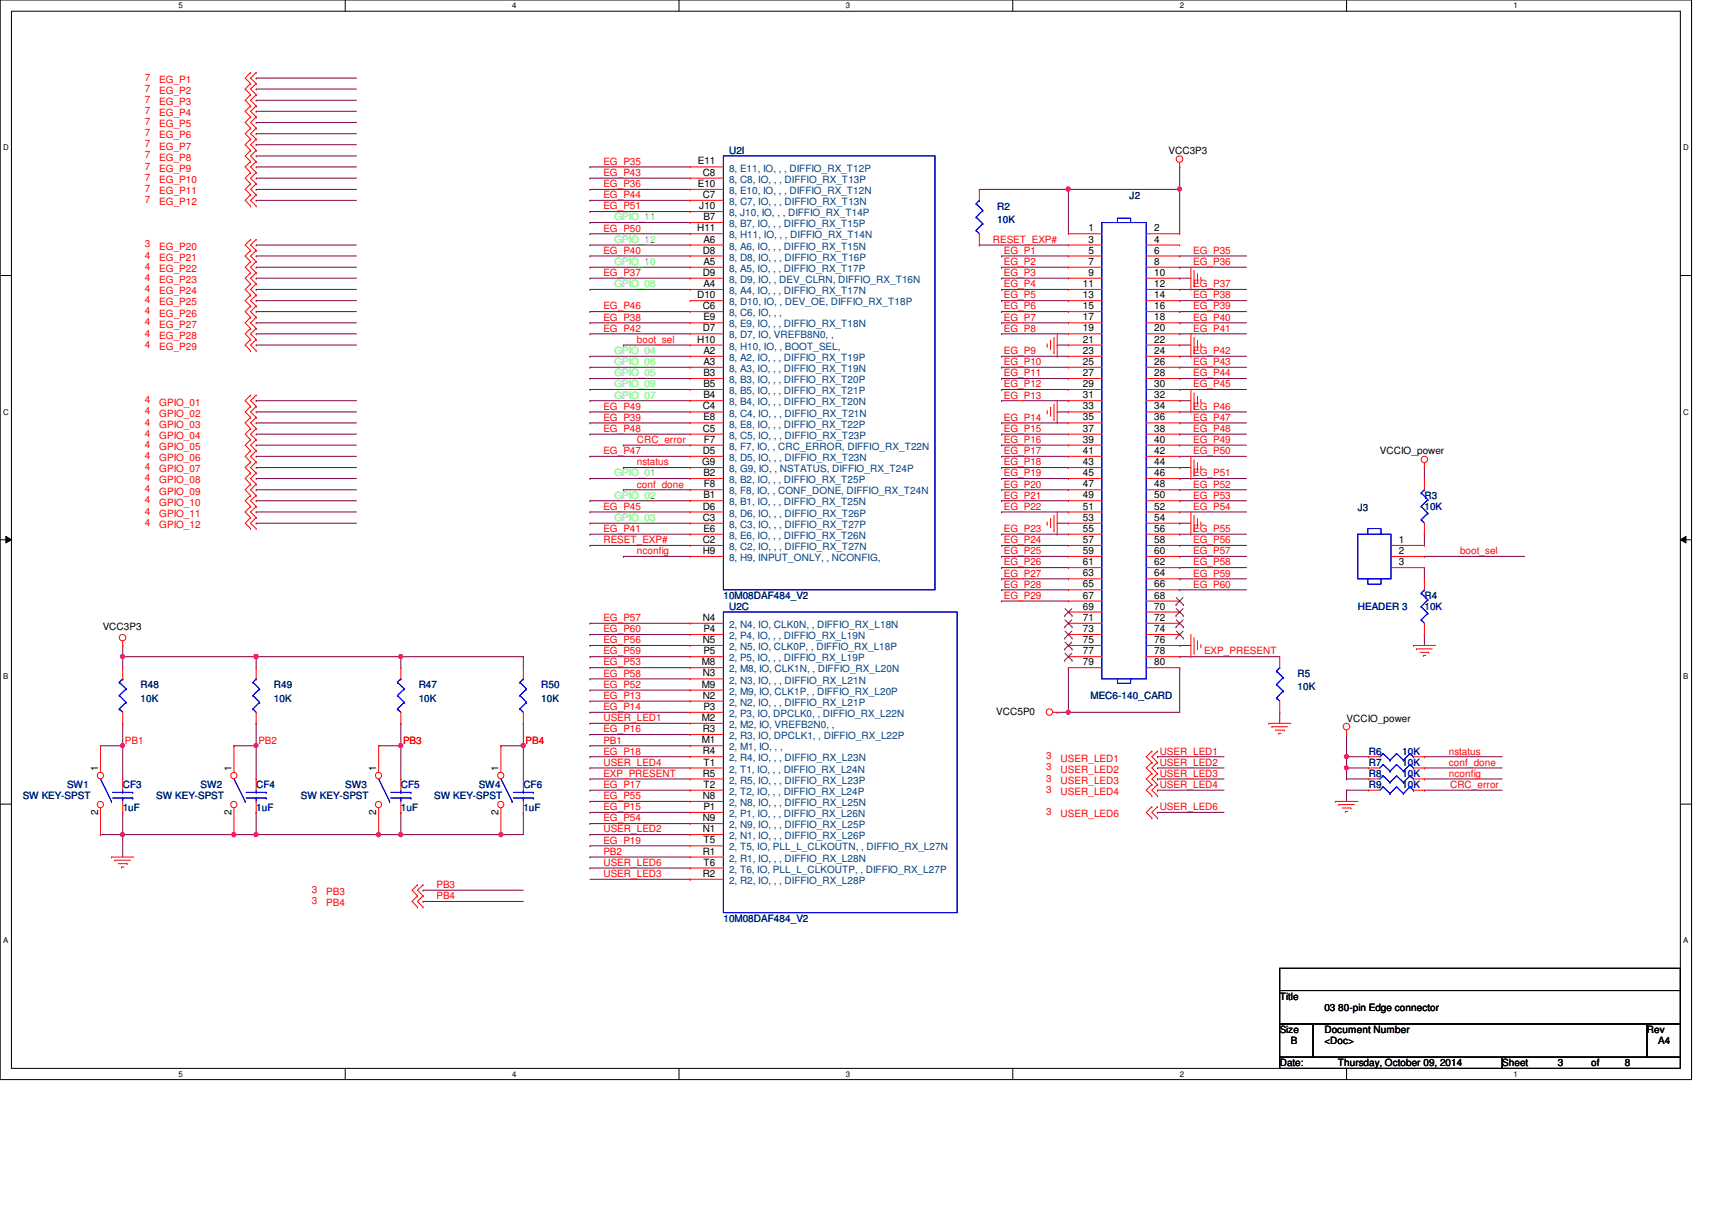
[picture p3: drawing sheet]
<svg xmlns="http://www.w3.org/2000/svg" width="297mm" height="210mm" viewBox="0 0 297 210" stroke-linecap="round" stroke-linejoin="round" font-family="sans-serif">
<defs><g id="words">
<g font-size="1.7" fill="#f00">
<text x="25.1" y="14">7</text>
<text x="25.1" y="15.9">7</text>
<text x="25.1" y="17.8">7</text>
<text x="27.6" y="14.4">EG_P1</text>
<text x="27.6" y="16.3">EG_P2</text>
<text x="25.1" y="19.8">7</text>
<text x="25.1" y="21.7">7</text>
<text x="25.1" y="23.6">7</text>
<text x="27.6" y="18.2">EG_P3</text>
<text x="27.6" y="20.2">EG_P4</text>
<text x="27.6" y="22.1">EG_P5</text>
<text x="25.1" y="25.6">7</text>
<text x="25.1" y="27.5">7</text>
<text x="25.1" y="29.4">7</text>
<text x="27.6" y="24">EG_P6</text>
<text x="27.6" y="26">EG_P7</text>
<text x="27.6" y="27.9">EG_P8</text>
<text x="27.6" y="29.8">EG_P9</text>
<text x="104.7" y="28.6">EG_P35</text>
<text x="25.1" y="35.2">7</text>
<text x="25.1" y="31.4">7</text>
<text x="25.1" y="33.3">7</text>
<text x="27.6" y="35.6">EG_P12</text>
<text x="27.6" y="31.7">EG_P10</text>
<text x="27.6" y="33.7">EG_P11</text>
<text x="104.7" y="32.5">EG_P36</text>
<text x="104.7" y="30.5">EG_P43</text>
<text x="104.7" y="34.4">EG_P44</text>
<text x="104.7" y="36.3">EG_P51</text>
<text x="104.7" y="40.2">EG_P50</text>
<text x="25.1" y="44.9">4</text>
<text x="25.1" y="46.8">4</text>
<text x="25.1" y="42.9">3</text>
<text x="27.6" y="45.3">EG_P21</text>
<text x="27.6" y="47.2">EG_P22</text>
<text x="27.6" y="43.3">EG_P20</text>
<text x="104.7" y="47.9">EG_P37</text>
<text x="104.7" y="44">EG_P40</text>
<text x="172.3" y="42.1">RESET_EXP#</text>
<text x="174.2" y="44">EG_P1</text>
<text x="174.2" y="46">EG_P2</text>
<text x="174.2" y="47.9">EG_P3</text>
<text x="207" y="44">EG_P35</text>
<text x="207" y="46">EG_P36</text>
<text x="25.1" y="48.7">4</text>
<text x="25.1" y="50.7">4</text>
<text x="25.1" y="52.6">4</text>
<text x="27.6" y="49.1">EG_P23</text>
<text x="27.6" y="51.1">EG_P24</text>
<text x="27.6" y="53">EG_P25</text>
<text x="104.7" y="53.7">EG_P46</text>
<text x="174.2" y="49.8">EG_P4</text>
<text x="174.2" y="51.8">EG_P5</text>
<text x="174.2" y="53.7">EG_P6</text>
<text x="207" y="49.8">EG_P37</text>
<text x="207" y="51.8">EG_P38</text>
<text x="207" y="53.7">EG_P39</text>
<text x="25.1" y="54.5">4</text>
<text x="25.1" y="56.4">4</text>
<text x="25.1" y="58.4">4</text>
<text x="27.6" y="54.9">EG_P26</text>
<text x="27.6" y="56.9">EG_P27</text>
<text x="27.6" y="58.8">EG_P28</text>
<text x="104.7" y="57.5">EG_P42</text>
<text x="104.7" y="55.6">EG_P38</text>
<text x="110.5" y="59.5">boot_sel</text>
<text x="174.2" y="55.6">EG_P7</text>
<text x="174.2" y="57.5">EG_P8</text>
<text x="207" y="55.6">EG_P40</text>
<text x="207" y="57.5">EG_P41</text>
<text x="25.1" y="60.3">4</text>
<text x="27.6" y="60.7">EG_P29</text>
<text x="174.2" y="61.4">EG_P9</text>
<text x="174.2" y="63.3">EG_P10</text>
<text x="174.2" y="65.3">EG_P11</text>
<text x="207" y="61.4">EG_P42</text>
<text x="207" y="63.3">EG_P43</text>
<text x="207" y="65.3">EG_P44</text>
<text x="25.1" y="70">4</text>
<text x="25.1" y="71.9">4</text>
<text x="27.6" y="70.4">GPIO_01</text>
<text x="104.7" y="71.1">EG_P49</text>
<text x="174.2" y="67.2">EG_P12</text>
<text x="174.2" y="69.1">EG_P13</text>
<text x="207" y="71.1">EG_P46</text>
<text x="207" y="67.2">EG_P45</text>
<text x="25.1" y="73.8">4</text>
<text x="25.1" y="75.7">4</text>
<text x="25.1" y="77.7">4</text>
<text x="27.6" y="72.3">GPIO_02</text>
<text x="27.6" y="74.2">GPIO_03</text>
<text x="27.6" y="76.2">GPIO_04</text>
<text x="104.7" y="73">EG_P39</text>
<text x="104.7" y="74.9">EG_P48</text>
<text x="110.5" y="76.8">CRC_error</text>
<text x="174.2" y="73">EG_P14</text>
<text x="174.2" y="74.9">EG_P15</text>
<text x="174.2" y="76.8">EG_P16</text>
<text x="207" y="73">EG_P47</text>
<text x="207" y="74.9">EG_P48</text>
<text x="207" y="76.8">EG_P49</text>
<text x="25.1" y="79.6">4</text>
<text x="25.1" y="81.5">4</text>
<text x="25.1" y="83.5">4</text>
<text x="27.6" y="78.1">GPIO_05</text>
<text x="27.6" y="80">GPIO_06</text>
<text x="27.6" y="81.9">GPIO_07</text>
<text x="27.6" y="83.9">GPIO_08</text>
<text x="104.7" y="78.8">EG_P47</text>
<text x="110.5" y="80.7">nstatus</text>
<text x="174.2" y="78.8">EG_P17</text>
<text x="174.2" y="80.7">EG_P18</text>
<text x="174.2" y="82.6">EG_P19</text>
<text x="207" y="78.8">EG_P50</text>
<text x="207" y="82.6">EG_P51</text>
<text x="25.1" y="85.4">4</text>
<text x="25.1" y="87.3">4</text>
<text x="25.1" y="89.3">4</text>
<text x="27.6" y="85.8">GPIO_09</text>
<text x="27.6" y="87.7">GPIO_10</text>
<text x="27.6" y="89.7">GPIO_11</text>
<text x="104.7" y="88.4">EG_P45</text>
<text x="110.5" y="84.6">conf_done</text>
<text x="174.2" y="84.6">EG_P20</text>
<text x="174.2" y="86.5">EG_P21</text>
<text x="174.2" y="88.4">EG_P22</text>
<text x="207" y="84.6">EG_P52</text>
<text x="207" y="86.5">EG_P53</text>
<text x="207" y="88.4">EG_P54</text>
<text x="25.1" y="91.2">4</text>
<text x="27.6" y="91.6">GPIO_12</text>
<text x="104.7" y="94.2">RESET_EXP#</text>
<text x="104.7" y="92.3">EG_P41</text>
<text x="174.2" y="92.3">EG_P23</text>
<text x="174.2" y="94.2">EG_P24</text>
<text x="207" y="92.3">EG_P55</text>
<text x="207" y="94.2">EG_P56</text>
<text x="110.5" y="96.1">nconfig</text>
<text x="174.2" y="96.1">EG_P25</text>
<text x="174.2" y="98.1">EG_P26</text>
<text x="174.2" y="100">EG_P27</text>
<text x="174.2" y="101.9">EG_P28</text>
<text x="207" y="96.1">EG_P57</text>
<text x="207" y="98.1">EG_P58</text>
<text x="207" y="100">EG_P59</text>
<text x="207" y="101.9">EG_P60</text>
<text x="253.3" y="96.1">boot_sel</text>
<text x="104.7" y="107.7">EG_P57</text>
<text x="174.2" y="103.9">EG_P29</text>
<text x="104.7" y="111.6">EG_P56</text>
<text x="104.7" y="113.5">EG_P59</text>
<text x="104.7" y="109.7">EG_P60</text>
<text x="208.9" y="113.5">EXP_PRESENT</text>
<text x="104.7" y="115.4">EG_P53</text>
<text x="104.7" y="119.3">EG_P52</text>
<text x="104.7" y="117.4">EG_P58</text>
<text x="104.7" y="123.2">EG_P14</text>
<text x="104.7" y="121.2">EG_P13</text>
<text x="104.7" y="125.1">USER_LED1</text>
<text x="21.7" y="129">PB1</text>
<text x="44.8" y="129">PB2</text>
<text x="69.9" y="129">PB3</text>
<text x="91.2" y="129">PB4</text>
<text x="104.7" y="129">PB1</text>
<text x="104.7" y="127">EG_P16</text>
<text x="104.7" y="130.9">EG_P18</text>
<text x="181.5" y="131.7">3</text>
<text x="201.2" y="130.9">USER_LED1</text>
<text x="251.4" y="130.9">nstatus</text>
<text x="104.7" y="134.7">EXP_PRESENT</text>
<text x="104.7" y="132.8">USER_LED4</text>
<text x="104.7" y="136.7">EG_P17</text>
<text x="181.5" y="133.6">3</text>
<text x="181.5" y="135.6">3</text>
<text x="181.5" y="137.5">3</text>
<text x="184" y="132.1">USER_LED1</text>
<text x="184" y="134.1">USER_LED2</text>
<text x="184" y="136">USER_LED3</text>
<text x="184" y="137.9">USER_LED4</text>
<text x="201.2" y="132.8">USER_LED2</text>
<text x="201.2" y="134.7">USER_LED3</text>
<text x="201.2" y="136.7">USER_LED4</text>
<text x="251.4" y="134.7">nconfig</text>
<text x="251.4" y="132.8">conf_done</text>
<text x="251.6" y="136.7">CRC_error</text>
<text x="104.7" y="140.5">EG_P15</text>
<text x="104.7" y="138.6">EG_P55</text>
<text x="104.7" y="142.5">EG_P54</text>
<text x="181.5" y="141.4">3</text>
<text x="184" y="141.8">USER_LED6</text>
<text x="201.2" y="140.5">USER_LED6</text>
<text x="104.7" y="144.4">USER_LED2</text>
<text x="104.7" y="146.3">EG_P19</text>
<text x="104.7" y="148.3">PB2</text>
<text x="54.1" y="154.9">3</text>
<text x="56.6" y="155.3">PB3</text>
<text x="75.7" y="154.1">PB3</text>
<text x="75.7" y="156">PB4</text>
<text x="104.7" y="152.1">USER_LED3</text>
<text x="104.7" y="150.2">USER_LED6</text>
<text x="54.1" y="156.8">3</text>
<text x="56.6" y="157.2">PB4</text>
</g>
<g font-size="1.7">
<text x="121.1" y="28.5">E11</text>
<text x="202.7" y="26.7">VCC3P3</text>
<text x="121.1" y="32.4">E10</text>
<text x="121.9" y="30.5">C8</text>
<text x="121.9" y="34.3">C7</text>
<text x="120.9" y="40.1">H11</text>
<text x="121.3" y="36.3">J10</text>
<text x="122" y="38.2">B7</text>
<text x="188.8" y="40.1">1</text>
<text x="200.2" y="40.1">2</text>
<text x="121.9" y="44">D8</text>
<text x="121.9" y="47.8">D9</text>
<text x="122" y="42.1">A6</text>
<text x="122" y="45.9">A5</text>
<text x="188.8" y="42.1">3</text>
<text x="188.8" y="44">5</text>
<text x="188.8" y="45.9">7</text>
<text x="188.8" y="47.8">9</text>
<text x="200.2" y="42.1">4</text>
<text x="200.2" y="44">6</text>
<text x="200.2" y="45.9">8</text>
<text x="200.2" y="47.8">10</text>
<text x="120.9" y="51.7">D10</text>
<text x="121.9" y="53.6">C6</text>
<text x="122" y="49.8">A4</text>
<text x="187.9" y="49.8">11</text>
<text x="187.9" y="51.7">13</text>
<text x="187.9" y="53.6">15</text>
<text x="200.2" y="49.8">12</text>
<text x="200.2" y="51.7">14</text>
<text x="200.2" y="53.6">16</text>
<text x="120.9" y="59.4">H10</text>
<text x="121.9" y="57.5">D7</text>
<text x="122" y="55.6">E9</text>
<text x="187.9" y="55.6">17</text>
<text x="187.9" y="57.5">19</text>
<text x="187.9" y="59.4">21</text>
<text x="200.2" y="55.6">18</text>
<text x="200.2" y="57.5">20</text>
<text x="200.2" y="59.4">22</text>
<text x="122" y="61.4">A2</text>
<text x="122" y="63.3">A3</text>
<text x="122" y="65.2">B3</text>
<text x="187.9" y="61.4">23</text>
<text x="187.9" y="63.3">25</text>
<text x="187.9" y="65.2">27</text>
<text x="200.2" y="61.4">24</text>
<text x="200.2" y="63.3">26</text>
<text x="200.2" y="65.2">28</text>
<text x="121.9" y="71">C4</text>
<text x="122" y="67.1">B5</text>
<text x="122" y="69.1">B4</text>
<text x="187.9" y="67.1">29</text>
<text x="187.9" y="69.1">31</text>
<text x="187.9" y="71">33</text>
<text x="200.2" y="67.1">30</text>
<text x="200.2" y="69.1">32</text>
<text x="200.2" y="71">34</text>
<text x="121.9" y="74.9">C5</text>
<text x="122" y="72.9">E8</text>
<text x="122.1" y="76.8">F7</text>
<text x="187.9" y="72.9">35</text>
<text x="187.9" y="74.9">37</text>
<text x="187.9" y="76.8">39</text>
<text x="200.2" y="72.9">36</text>
<text x="200.2" y="74.9">38</text>
<text x="200.2" y="76.8">40</text>
<text x="121.8" y="80.7">G9</text>
<text x="121.9" y="78.7">D5</text>
<text x="122" y="82.6">B2</text>
<text x="187.9" y="78.7">41</text>
<text x="187.9" y="80.7">43</text>
<text x="187.9" y="82.6">45</text>
<text x="200.2" y="78.7">42</text>
<text x="200.2" y="80.7">44</text>
<text x="200.2" y="82.6">46</text>
<text x="239.4" y="78.8">VCCIO_power</text>
<text x="121.9" y="88.4">D6</text>
<text x="122" y="86.4">B1</text>
<text x="122.1" y="84.5">F8</text>
<text x="187.9" y="84.5">47</text>
<text x="187.9" y="86.4">49</text>
<text x="187.9" y="88.4">51</text>
<text x="200.2" y="84.5">48</text>
<text x="200.2" y="86.4">50</text>
<text x="200.2" y="88.4">52</text>
<text x="121.9" y="90.3">C3</text>
<text x="121.9" y="94.2">C2</text>
<text x="122" y="92.2">E6</text>
<text x="187.9" y="90.3">53</text>
<text x="187.9" y="92.2">55</text>
<text x="187.9" y="94.2">57</text>
<text x="200.2" y="90.3">54</text>
<text x="200.2" y="92.2">56</text>
<text x="200.2" y="94.2">58</text>
<text x="242.7" y="94.2">1</text>
<text x="121.9" y="96.1">H9</text>
<text x="187.9" y="96.1">59</text>
<text x="187.9" y="98">61</text>
<text x="187.9" y="100">63</text>
<text x="187.9" y="101.9">65</text>
<text x="200.2" y="96.1">60</text>
<text x="200.2" y="98">62</text>
<text x="200.2" y="100">64</text>
<text x="200.2" y="101.9">66</text>
<text x="242.7" y="96.1">2</text>
<text x="242.7" y="98">3</text>
<text x="121.9" y="107.7">N4</text>
<text x="187.9" y="103.8">67</text>
<text x="187.9" y="105.7">69</text>
<text x="187.9" y="107.7">71</text>
<text x="200.2" y="103.8">68</text>
<text x="200.2" y="105.7">70</text>
<text x="200.2" y="107.7">72</text>
<text x="17.8" y="109.3">VCC3P3</text>
<text x="121.9" y="111.5">N5</text>
<text x="122" y="109.6">P4</text>
<text x="122" y="113.5">P5</text>
<text x="187.9" y="109.6">73</text>
<text x="187.9" y="111.5">75</text>
<text x="187.9" y="113.5">77</text>
<text x="200.2" y="109.6">74</text>
<text x="200.2" y="111.5">76</text>
<text x="200.2" y="113.5">78</text>
<text x="121.8" y="115.4">M8</text>
<text x="121.8" y="119.3">M9</text>
<text x="121.9" y="117.3">N3</text>
<text x="187.9" y="115.4">79</text>
<text x="200.2" y="115.4">80</text>
<text x="121.8" y="125.1">M2</text>
<text x="121.9" y="121.2">N2</text>
<text x="122" y="123.1">P3</text>
<text x="172.8" y="124">VCC5P0</text>
<text x="233.6" y="125.2">VCCIO_power</text>
<text x="121.8" y="128.9">M1</text>
<text x="121.9" y="127">R3</text>
<text x="121.9" y="130.9">R4</text>
<text x="17" y="133.8" transform="rotate(-90 17 133.8)">1</text>
<text x="40.2" y="133.8" transform="rotate(-90 40.2 133.8)">1</text>
<text x="65.3" y="133.8" transform="rotate(-90 65.3 133.8)">1</text>
<text x="86.5" y="133.8" transform="rotate(-90 86.5 133.8)">1</text>
<text x="121.9" y="134.7">R5</text>
<text x="122.1" y="132.8">T1</text>
<text x="122.1" y="136.7">T2</text>
<text x="17" y="141.4" transform="rotate(-90 17 141.4)">2</text>
<text x="40.2" y="141.4" transform="rotate(-90 40.2 141.4)">2</text>
<text x="65.3" y="141.4" transform="rotate(-90 65.3 141.4)">2</text>
<text x="86.5" y="141.4" transform="rotate(-90 86.5 141.4)">2</text>
<text x="121.9" y="138.6">N8</text>
<text x="121.9" y="142.5">N9</text>
<text x="122" y="140.5">P1</text>
<text x="121.9" y="144.4">N1</text>
<text x="121.9" y="148.3">R1</text>
<text x="122.1" y="146.3">T5</text>
<text x="121.9" y="152.1">R2</text>
<text x="122.1" y="150.2">T6</text>
<text x="222" y="173.4">Title</text>
<text x="222" y="179.2">Size</text>
<text x="229.8" y="179.2">Document Number</text>
<text x="229.8" y="175.3">03 80-pin Edge connector</text>
<text x="285.7" y="179.2">Rev</text>
<text x="222" y="185">Date:</text>
<text x="224" y="181.1">B</text>
<text x="229.8" y="181.1">&lt;Doc&gt;</text>
<text x="232.1" y="185">Thursday, October 09, 2014</text>
<text x="260.6" y="185">Sheet</text>
<text x="270.3" y="185">3</text>
<text x="276.1" y="185">of</text>
<text x="281.9" y="185">8</text>
<text x="287.7" y="181.1">A4</text>
</g>
<g font-size="1.7" fill="#000080">
<text x="126.5" y="26.7">U2I</text>
<text x="196" y="34.5">J2</text>
<text x="173" y="36.4">R2</text>
<text x="173" y="38.7">10K</text>
<text x="235.6" y="88.7">J3</text>
<text x="247.1" y="86.6">R3</text>
<text x="247.1" y="88.5">10K</text>
<text x="125.5" y="103.9">10M08DAF484_V2</text>
<text x="126.5" y="105.9">U2C</text>
<text x="235.6" y="105.9">HEADER 3</text>
<text x="247.1" y="103.9">R4</text>
<text x="247.1" y="105.9">10K</text>
<text x="24.4" y="119.4">R48</text>
<text x="47.5" y="119.4">R49</text>
<text x="72.6" y="119.4">R47</text>
<text x="93.9" y="119.4">R50</text>
<text x="225.1" y="117.4">R5</text>
<text x="225.1" y="119.8">10K</text>
<text x="24.4" y="121.7">10K</text>
<text x="47.5" y="121.7">10K</text>
<text x="72.6" y="121.7">10K</text>
<text x="93.9" y="121.7">10K</text>
<text x="189.2" y="121.3">MEC6-140_CARD</text>
<text x="237.5" y="131">R6</text>
<text x="243.3" y="131">10K</text>
<text x="11.6" y="136.7">SW1</text>
<text x="21.3" y="136.7">CF3</text>
<text x="34.8" y="136.7">SW2</text>
<text x="44.4" y="136.7">CF4</text>
<text x="59.9" y="136.7">SW3</text>
<text x="69.6" y="136.7">CF5</text>
<text x="83.1" y="136.7">SW4</text>
<text x="90.8" y="136.7">CF6</text>
<text x="237.5" y="134.8">R8</text>
<text x="237.5" y="136.7">R9</text>
<text x="237.5" y="132.9">R7</text>
<text x="243.3" y="134.8">10K</text>
<text x="243.3" y="136.7">10K</text>
<text x="243.3" y="132.9">10K</text>
<text x="3.9" y="138.7">SW KEY-SPST</text>
<text x="21.3" y="140.6">1uF</text>
<text x="27.1" y="138.7">SW KEY-SPST</text>
<text x="44.4" y="140.6">1uF</text>
<text x="52.2" y="138.7">SW KEY-SPST</text>
<text x="69.6" y="140.6">1uF</text>
<text x="75.4" y="138.7">SW KEY-SPST</text>
<text x="90.8" y="140.6">1uF</text>
<text x="125.5" y="159.9">10M08DAF484_V2</text>
</g>
<g font-size="1.7" fill="#004080">
<text x="126.5" y="29.8">8, E11, IO, , , DIFFIO_RX_T12P</text>
<text x="126.5" y="31.7">8, C8, IO, , , DIFFIO_RX_T13P</text>
<text x="126.5" y="33.7">8, E10, IO, , , DIFFIO_RX_T12N</text>
<text x="126.5" y="35.6">8, C7, IO, , , DIFFIO_RX_T13N</text>
<text x="126.5" y="37.5">8, J10, IO, , , DIFFIO_RX_T14P</text>
<text x="126.5" y="39.4">8, B7, IO, , , DIFFIO_RX_T15P</text>
<text x="126.5" y="41.4">8, H11, IO, , , DIFFIO_RX_T14N</text>
<text x="126.5" y="43.3">8, A6, IO, , , DIFFIO_RX_T15N</text>
<text x="126.5" y="45.2">8, D8, IO, , , DIFFIO_RX_T16P</text>
<text x="126.5" y="47.2">8, A5, IO, , , DIFFIO_RX_T17P</text>
<text x="126.5" y="49.1">8, D9, IO, , DEV_CLRN, DIFFIO_RX_T16N</text>
<text x="126.5" y="51">8, A4, IO, , , DIFFIO_RX_T17N</text>
<text x="126.5" y="53">8, D10, IO, , DEV_OE, DIFFIO_RX_T18P</text>
<text x="126.5" y="54.9">8, C6, IO, , ,</text>
<text x="126.5" y="56.8">8, E9, IO, , , DIFFIO_RX_T18N</text>
<text x="126.5" y="58.7">8, D7, IO, VREFB8N0, ,</text>
<text x="126.5" y="60.7">8, H10, IO, , BOOT_SEL,</text>
<text x="126.5" y="62.6">8, A2, IO, , , DIFFIO_RX_T19P</text>
<text x="126.5" y="64.5">8, A3, IO, , , DIFFIO_RX_T19N</text>
<text x="126.5" y="66.5">8, B3, IO, , , DIFFIO_RX_T20P</text>
<text x="126.5" y="68.4">8, B5, IO, , , DIFFIO_RX_T21P</text>
<text x="126.5" y="70.3">8, B4, IO, , , DIFFIO_RX_T20N</text>
<text x="126.5" y="72.3">8, C4, IO, , , DIFFIO_RX_T21N</text>
<text x="126.5" y="74.2">8, E8, IO, , , DIFFIO_RX_T22P</text>
<text x="126.5" y="76.1">8, C5, IO, , , DIFFIO_RX_T23P</text>
<text x="126.5" y="78">8, F7, IO, , CRC_ERROR, DIFFIO_RX_T22N</text>
<text x="126.5" y="80">8, D5, IO, , , DIFFIO_RX_T23N</text>
<text x="126.5" y="81.9">8, G9, IO, , NSTATUS, DIFFIO_RX_T24P</text>
<text x="126.5" y="83.8">8, B2, IO, , , DIFFIO_RX_T25P</text>
<text x="126.5" y="85.8">8, F8, IO, , CONF_DONE, DIFFIO_RX_T24N</text>
<text x="126.5" y="87.7">8, B1, IO, , , DIFFIO_RX_T25N</text>
<text x="126.5" y="89.6">8, D6, IO, , , DIFFIO_RX_T26P</text>
<text x="126.5" y="91.6">8, C3, IO, , , DIFFIO_RX_T27P</text>
<text x="126.5" y="93.5">8, E6, IO, , , DIFFIO_RX_T26N</text>
<text x="126.5" y="95.4">8, C2, IO, , , DIFFIO_RX_T27N</text>
<text x="126.5" y="97.3">8, H9, INPUT_ONLY, , NCONFIG,</text>
<text x="126.5" y="108.9">2, N4, IO, CLK0N, , DIFFIO_RX_L18N</text>
<text x="126.5" y="110.9">2, P4, IO, , , DIFFIO_RX_L19N</text>
<text x="126.5" y="112.8">2, N5, IO, CLK0P, , DIFFIO_RX_L18P</text>
<text x="126.5" y="114.7">2, P5, IO, , , DIFFIO_RX_L19P</text>
<text x="126.5" y="116.6">2, M8, IO, CLK1N, , DIFFIO_RX_L20N</text>
<text x="126.5" y="118.6">2, N3, IO, , , DIFFIO_RX_L21N</text>
<text x="126.5" y="120.5">2, M9, IO, CLK1P, , DIFFIO_RX_L20P</text>
<text x="126.5" y="122.4">2, N2, IO, , , DIFFIO_RX_L21P</text>
<text x="126.5" y="124.4">2, P3, IO, DPCLK0, , DIFFIO_RX_L22N</text>
<text x="126.5" y="126.3">2, M2, IO, VREFB2N0, ,</text>
<text x="126.5" y="128.2">2, R3, IO, DPCLK1, , DIFFIO_RX_L22P</text>
<text x="126.5" y="130.2">2, M1, IO, , ,</text>
<text x="126.5" y="132.1">2, R4, IO, , , DIFFIO_RX_L23N</text>
<text x="126.5" y="134">2, T1, IO, , , DIFFIO_RX_L24N</text>
<text x="126.5" y="135.9">2, R5, IO, , , DIFFIO_RX_L23P</text>
<text x="126.5" y="137.9">2, T2, IO, , , DIFFIO_RX_L24P</text>
<text x="126.5" y="139.8">2, N8, IO, , , DIFFIO_RX_L25N</text>
<text x="126.5" y="141.7">2, P1, IO, , , DIFFIO_RX_L26N</text>
<text x="126.5" y="143.7">2, N9, IO, , , DIFFIO_RX_L25P</text>
<text x="126.5" y="145.6">2, N1, IO, , , DIFFIO_RX_L26P</text>
<text x="126.5" y="147.5">2, T5, IO, PLL_L_CLKOUTN, , DIFFIO_RX_L27N</text>
<text x="126.5" y="149.5">2, R1, IO, , , DIFFIO_RX_L28N</text>
<text x="126.5" y="151.4">2, T6, IO, PLL_L_CLKOUTP, , DIFFIO_RX_L27P</text>
<text x="126.5" y="153.3">2, R2, IO, , , DIFFIO_RX_L28P</text>
</g>
<g font-size="1.7" fill="#0f0">
<text x="106.6" y="38.2">GPIO_11</text>
<text x="106.6" y="46">GPIO_10</text>
<text x="106.6" y="42.1">GPIO_12</text>
<text x="106.6" y="49.8">GPIO_08</text>
<text x="106.6" y="61.4">GPIO_04</text>
<text x="106.6" y="63.3">GPIO_06</text>
<text x="106.6" y="65.3">GPIO_05</text>
<text x="106.6" y="69.1">GPIO_07</text>
<text x="106.6" y="67.2">GPIO_09</text>
<text x="106.6" y="82.6">GPIO_01</text>
<text x="106.6" y="86.5">GPIO_02</text>
<text x="106.6" y="90.4">GPIO_03</text>
</g>
<g font-size="1.4">
<text x="30.9" y="1.4">5</text>
<text x="88.9" y="1.4">4</text>
<text x="146.8" y="1.4">3</text>
<text x="204.7" y="1.4">2</text>
<text x="262.6" y="1.4">1</text>
<text x=".5" y="26.1">D</text>
<text x="292.1" y="26.1">D</text>
<text x=".5" y="71.9">C</text>
<text x="292.1" y="71.9">C</text>
<text x=".5" y="117.8">B</text>
<text x="292.1" y="117.8">B</text>
<text x=".5" y="163.6">A</text>
<text x="292.1" y="163.6">A</text>
<text x="30.9" y="186.8">5</text>
<text x="88.9" y="186.8">4</text>
<text x="146.8" y="186.8">3</text>
<text x="204.7" y="186.8">2</text>
<text x="262.6" y="186.8">1</text>
</g>
</g></defs>
<path d="M0 0h293.5v187.3h-293.5zM2 1.9h289.5v183.4h-289.5z" fill="none" stroke="#000" stroke-width=".17"/>
<g fill="#fff">
<path d="M30.9 .2h.8v1.5h-.8z"/>
<path d="M30.9 185.5h.8v1.6h-.8z"/>
</g>
<path d="M59.9 0v1.9M59.9 185.3v2" fill="none" stroke="#000" stroke-width=".17"/>
<g fill="#fff">
<path d="M88.9 .2h.7v1.5h-.7z"/>
<path d="M88.9 185.5h.7v1.6h-.7z"/>
</g>
<path d="M117.8 0v1.9M117.8 185.3v2" fill="none" stroke="#000" stroke-width=".17"/>
<g fill="#fff">
<path d="M146.8 .2h.7v1.5h-.7z"/>
<path d="M146.8 185.5h.7v1.6h-.7z"/>
</g>
<path d="M175.7 0v1.9M175.7 185.3v2" fill="none" stroke="#000" stroke-width=".17"/>
<g fill="#fff">
<path d="M204.7 .2h.7v1.5h-.7z"/>
<path d="M204.7 185.5h.7v1.6h-.7z"/>
</g>
<path d="M233.6 0v1.9M233.6 185.3v2" fill="none" stroke="#000" stroke-width=".17"/>
<g fill="#fff">
<path d="M262.6 .2h.8v1.5h-.8z"/>
<path d="M262.6 185.5h.8v1.6h-.8z"/>
<path d="M.5 24.8h1v1.6h-1z"/>
<path d="M292.1 24.8h.9v1.6h-.9z"/>
<path d="M.5 70.7h1v1.5h-1z"/>
<path d="M292.1 70.7h.9v1.5h-.9z"/>
</g>
<path d="M0 47.8h2M291.5 47.8h2" fill="none" stroke="#000" stroke-width=".17"/>
<g fill="#fff">
<path d="M.5 116.5h.9v1.6h-.9z"/>
<path d="M292.1 116.5h.8v1.6h-.8z"/>
</g>
<path d="M0 93.6h2M1 93l1 .6-1 .6zM291.5 93.6l1-.6v1.2zM291.5 93.6h2" fill="none" stroke="#000" stroke-width=".17"/>
<path d="M1 93l1 .6-1 .6zM291.5 93.6l1-.6v1.2z" fill="#000"/>
<g fill="#fff">
<path d="M.5 162.4h.9v1.5h-.9z"/>
<path d="M292.1 162.4h.8v1.5h-.8z"/>
</g>
<path d="M0 139.5h2M291.5 139.5h2" fill="none" stroke="#000" stroke-width=".17"/>
<g fill="none" stroke="#800040" stroke-width=".17">
<path d="M108.2 59.9h.1M108.2 59.9h11.6M108.2 77.2h.1M108.2 77.2h11.6M108.2 96.5h.1M108.2 81.1h.1M108.2 85h.1M108.2 96.5h11.6M108.2 81.1h11.6M108.2 85h11.6M233.6 135.1h.1M233.6 133.2h.1"/>
<path d="M233.6 131.3h.1M233.6 135.1h3.9M233.6 131.3h3.9M233.6 133.2h3.9M247.1 135.1h.1M247.1 131.3h.1M247.1 133.2h.1M247.1 137.1h.1M247.1 135.1h13.5M247.1 131.3h13.5M247.1 133.2h13.5M247.1 137.1h13.5"/>
</g>
<circle cx="233.6" cy="131.2" r=".37" fill="#f0f"/>
<circle cx="233.6" cy="131.2" r=".37" fill="none" stroke="#f0f" stroke-width=".17"/>
<path d="M233.6 133.2h.1M233.6 133.2v1.9" fill="none" stroke="#800040" stroke-width=".17"/>
<circle cx="233.6" cy="133.2" r=".37" fill="#f0f"/>
<circle cx="233.6" cy="133.2" r=".37" fill="none" stroke="#f0f" stroke-width=".17"/>
<g fill="none" stroke="#800040" stroke-width=".17">
<path d="M185.4 32.9h.1M185.4 32.9h19.3M204.7 32.9h.1M204.7 32.9v7.7M247.1 96.5h.1M247.1 81.1h.1M247.1 92.7h.1M247.1 98.5h.1M247.1 96.5h17.4M247.1 81.1v1.9M247.1 92.7v1.9M247.1 98.5v1.9"/>
<path d="M247.1 110.1h.1M247.1 110.1v1.9M233.6 127.4h.1M233.6 131.3h.1M233.6 137.1h.1M233.6 127.4v5.8M233.6 137.1v1.9M233.6 137.1h3.9"/>
</g>
<circle cx="204.6" cy="32.8" r=".38" fill="#f0f"/>
<circle cx="204.6" cy="32.8" r=".38" fill="none" stroke="#f0f" stroke-width=".17"/>
<circle cx="185.3" cy="32.8" r=".38" fill="#f0f"/>
<circle cx="185.3" cy="32.8" r=".38" fill="none" stroke="#f0f" stroke-width=".17"/>
<path d="M185.4 32.9h.1M185.4 32.9v7.7M204.7 29h.1M204.7 29v3.9M185.4 115.8h.1M185.4 115.8v7.8M185.4 123.6h.1M185.4 123.6h19.3" fill="none" stroke="#800040" stroke-width=".17"/>
<circle cx="185.3" cy="123.5" r=".37" fill="#f0f"/>
<circle cx="185.3" cy="123.5" r=".37" fill="none" stroke="#f0f" stroke-width=".17"/>
<g fill="none" stroke="#800040" stroke-width=".17">
<path d="M169.9 32.9h.1M169.9 32.9h15.5M169.9 42.5h.1M169.9 42.5h15.5M173.8 44.4h.1M173.8 46.4h.1M173.8 48.3h.1M173.8 50.2h.1M173.8 52.2h.1M173.8 54.1h.1M173.8 56h.1M173.8 57.9h.1"/>
<path d="M173.8 48.3h11.6M173.8 44.4h11.6M173.8 46.4h11.6M173.8 50.2h11.6M173.8 52.2h11.6M173.8 54.1h11.6M173.8 56h11.6M173.8 57.9h11.6M183.4 59.9h.1M183.4 59.9h2M204.7 59.9h.1M204.7 48.3h.1"/>
<path d="M204.7 50.2h.1M204.7 52.2h.1M204.7 54.1h.1M204.7 56h.1M204.7 57.9h.1M204.7 44.4h.1M204.7 46.4h.1M204.7 59.9h1.9M204.7 48.3h1.9M204.7 44.4h11.6M204.7 46.4h11.6M204.7 50.2h11.6"/>
<path d="M204.7 52.2h11.6M204.7 54.1h11.6M204.7 56h11.6M204.7 57.9h11.6M173.8 61.8h.1M173.8 63.7h.1M173.8 65.7h.1M173.8 67.6h.1M173.8 69.5h.1M173.8 73.4h.1M173.8 75.3h.1M173.8 77.2h.1"/>
<path d="M173.8 79.2h.1M173.8 69.5h11.6M173.8 61.8h11.6M173.8 63.7h11.6M173.8 65.7h11.6M173.8 67.6h11.6M173.8 73.4h11.6M173.8 75.3h11.6M173.8 77.2h11.6M173.8 79.2h11.6M183.4 71.5h.1M183.4 71.5h2"/>
<path d="M204.7 69.5h.1M204.7 71.5h.1M204.7 73.4h.1M204.7 75.3h.1M204.7 77.2h.1M204.7 79.2h.1M204.7 61.8h.1M204.7 63.7h.1M204.7 65.7h.1M204.7 67.6h.1M204.7 71.5h11.6M204.7 69.5h1.9"/>
<path d="M204.7 61.8h11.6M204.7 63.7h11.6M204.7 65.7h11.6M204.7 67.6h11.6M204.7 73.4h11.6M204.7 75.3h11.6M204.7 77.2h11.6M204.7 79.2h11.6M173.8 81.1h.1M173.8 92.7h.1M173.8 94.6h.1M173.8 96.5h.1"/>
<path d="M173.8 98.5h.1M173.8 83h.1M173.8 85h.1M173.8 86.9h.1M173.8 88.8h.1M173.8 81.1h11.6M173.8 92.7h11.6M173.8 94.6h11.6M173.8 96.5h11.6M173.8 98.5h11.6M173.8 83h11.6M173.8 85h11.6"/>
<path d="M173.8 86.9h11.6M173.8 88.8h11.6M183.4 90.8h.1M183.4 90.8h2M204.7 81.1h.1M204.7 90.8h.1M204.7 92.7h.1M204.7 94.6h.1M204.7 96.5h.1M204.7 98.5h.1M204.7 83h.1M204.7 85h.1"/>
<path d="M204.7 86.9h.1M204.7 88.8h.1M204.7 90.8h1.9M204.7 81.1h1.9M204.7 92.7h11.6M204.7 94.6h11.6M204.7 96.5h11.6M204.7 98.5h11.6M204.7 83h11.6M204.7 85h11.6M204.7 86.9h11.6M204.7 88.8h11.6"/>
<path d="M173.8 100.4h.1M173.8 102.3h.1M173.8 104.3h.1M173.8 100.4h11.6M173.8 102.3h11.6M173.8 104.3h11.6M204.7 115.8h.1M204.7 112h.1M204.7 100.4h.1M204.7 102.3h.1M204.7 113.9h.1M204.7 115.8v7.8"/>
<path d="M204.7 112h1.9M204.7 100.4h11.6M204.7 102.3h11.6M204.7 113.9h17.3M17.4 129.4h.1M17.4 129.4h3.9M183.4 123.6h.1M183.4 123.6h2M222 123.6h.1M222 123.6v1.9M17.4 144.8h.1M17.4 144.8h3.9"/>
</g>
<circle cx="21.3" cy="129.3" r=".38" fill="#f0f"/>
<circle cx="21.3" cy="129.3" r=".38" fill="none" stroke="#f0f" stroke-width=".17"/>
<path d="M21.3 144.8h.1M21.3 144.8h19.3" fill="none" stroke="#800040" stroke-width=".17"/>
<circle cx="21.3" cy="144.8" r=".38" fill="#f0f"/>
<circle cx="21.3" cy="144.8" r=".38" fill="none" stroke="#f0f" stroke-width=".17"/>
<path d="M44.4 144.8h.1M44.4 144.8h21.3" fill="none" stroke="#800040" stroke-width=".17"/>
<circle cx="44.4" cy="144.8" r=".38" fill="#f0f"/>
<circle cx="44.4" cy="144.8" r=".38" fill="none" stroke="#f0f" stroke-width=".17"/>
<path d="M69.6 144.8h.1M69.6 144.8h17.3" fill="none" stroke="#800040" stroke-width=".17"/>
<circle cx="69.5" cy="144.8" r=".38" fill="#f0f"/>
<circle cx="69.5" cy="144.8" r=".38" fill="none" stroke="#f0f" stroke-width=".17"/>
<path d="M44.4 140.9h.1M44.4 140.9v3.9M69.6 140.9h.1M69.6 140.9v3.9M86.9 144.8h.1M90.8 140.9h.1M90.8 140.9v3.9h-3.9" fill="none" stroke="#800040" stroke-width=".17"/>
<circle cx="86.9" cy="144.8" r=".38" fill="#f0f"/>
<circle cx="86.9" cy="144.8" r=".38" fill="none" stroke="#f0f" stroke-width=".17"/>
<path d="M21.3 144.8h.1M21.3 140.9h.1M21.3 140.9v7.8M65.7 144.8h.1M65.7 144.8h3.9" fill="none" stroke="#800040" stroke-width=".17"/>
<circle cx="65.7" cy="144.8" r=".38" fill="#f0f"/>
<circle cx="65.7" cy="144.8" r=".38" fill="none" stroke="#f0f" stroke-width=".17"/>
<path d="M40.6 144.8h.1M40.6 144.8h3.8" fill="none" stroke="#800040" stroke-width=".17"/>
<circle cx="40.6" cy="144.8" r=".38" fill="#f0f"/>
<circle cx="40.6" cy="144.8" r=".38" fill="none" stroke="#f0f" stroke-width=".17"/>
<path d="M21.3 129.4h.1M21.3 129.4v5.7M44.4 129.4h.1M44.4 129.4v5.7" fill="none" stroke="#800040" stroke-width=".17"/>
<circle cx="44.4" cy="129.3" r=".38" fill="#f0f"/>
<circle cx="44.4" cy="129.3" r=".38" fill="none" stroke="#f0f" stroke-width=".17"/>
<path d="M40.6 129.4h.1M40.6 129.4h3.8M65.7 129.4h.1M65.7 129.4h3.9M86.9 129.4h.1M86.9 129.4h3.9" fill="none" stroke="#800040" stroke-width=".17"/>
<circle cx="90.8" cy="129.3" r=".38" fill="#f0f"/>
<circle cx="90.8" cy="129.3" r=".38" fill="none" stroke="#f0f" stroke-width=".17"/>
<path d="M44.4 113.9h.1M44.4 113.9h25.2M69.6 125.5h.1M69.6 125.5v3.9M90.8 125.5h.1M90.8 125.5v3.9" fill="none" stroke="#800040" stroke-width=".17"/>
<circle cx="44.4" cy="113.9" r=".37" fill="#f0f"/>
<circle cx="44.4" cy="113.9" r=".37" fill="none" stroke="#f0f" stroke-width=".17"/>
<path d="M21.3 113.9h.1M21.3 113.9v1.9M21.3 113.9h23.1M44.4 113.9h.1M44.4 113.9v1.9M69.6 113.9h.1M69.6 113.9v1.9M90.8 113.9h.1M90.8 113.9v1.9" fill="none" stroke="#800040" stroke-width=".17"/>
<circle cx="44.4" cy="113.9" r=".37" fill="#f0f"/>
<circle cx="44.4" cy="113.9" r=".37" fill="none" stroke="#f0f" stroke-width=".17"/>
<circle cx="21.3" cy="113.9" r=".37" fill="#f0f"/>
<circle cx="21.3" cy="113.9" r=".37" fill="none" stroke="#f0f" stroke-width=".17"/>
<path d="M21.3 112h.1M21.3 112v1.9M69.6 113.9h.1M69.6 113.9h21.2" fill="none" stroke="#800040" stroke-width=".17"/>
<circle cx="69.5" cy="113.9" r=".37" fill="#f0f"/>
<circle cx="69.5" cy="113.9" r=".37" fill="none" stroke="#f0f" stroke-width=".17"/>
<path d="M21.3 125.5h.1M21.3 125.5v3.9M44.4 125.5h.1M44.4 125.5v3.9M69.6 129.4h.1M69.6 129.4v5.7" fill="none" stroke="#800040" stroke-width=".17"/>
<circle cx="69.5" cy="129.3" r=".38" fill="#f0f"/>
<circle cx="69.5" cy="129.3" r=".38" fill="none" stroke="#f0f" stroke-width=".17"/>
<g fill="none" stroke="#800040" stroke-width=".17">
<path d="M44.4 19.3h.1M44.4 17.4h.1M44.4 15.5h.1M44.4 13.5h.1M44.4 19.3h17.4M44.4 17.4h17.4M44.4 15.5h17.4M44.4 13.5h17.4M44.4 34.8h.1M44.4 21.3h.1M44.4 32.9h.1M44.4 29h.1"/>
<path d="M44.4 27.1h.1M44.4 30.9h.1M44.4 25.1h.1M44.4 23.2h.1M44.4 34.8h17.4M44.4 21.3h17.4M44.4 32.9h17.4M44.4 29h17.4M44.4 27.1h17.4M44.4 30.9h17.4M44.4 25.1h17.4M44.4 23.2h17.4"/>
<path d="M102.4 38.6h.1M102.4 36.7h.1M102.4 29h.1M102.4 32.9h.1M102.4 30.9h.1M102.4 34.8h.1M102.4 38.6h17.4M102.4 36.7h17.4M102.4 34.8h17.4M102.4 32.9h17.4M102.4 29h17.4M102.4 30.9h17.4"/>
<path d="M44.4 50.2h.1M44.4 48.3h.1M44.4 52.2h.1M44.4 59.9h.1M44.4 57.9h.1M44.4 56h.1M44.4 54.1h.1M44.4 46.4h.1M44.4 44.4h.1M44.4 42.5h.1M44.4 50.2h17.4M44.4 46.4h17.4"/>
<path d="M44.4 42.5h17.4M44.4 57.9h17.4M44.4 48.3h17.4M44.4 52.2h17.4M44.4 59.9h17.4M44.4 56h17.4M44.4 54.1h17.4M44.4 44.4h17.4M102.4 50.2h.1M102.4 46.4h.1M102.4 42.5h.1M102.4 57.9h.1"/>
<path d="M102.4 40.6h.1M102.4 48.3h.1M102.4 56h.1M102.4 44.4h.1M102.4 54.1h.1M102.4 50.2h17.4M102.4 46.4h17.4M102.4 42.5h17.4M102.4 57.9h17.4M102.4 40.6h17.4M102.4 48.3h17.4M102.4 56h17.4"/>
<path d="M102.4 54.1h17.4M102.4 44.4h17.4M44.4 69.5h.1M44.4 71.5h.1M44.4 73.4h.1M44.4 75.3h.1M44.4 77.2h.1M44.4 79.2h.1M44.4 69.5h17.4M44.4 71.5h17.4M44.4 73.4h17.4M44.4 75.3h17.4"/>
<path d="M44.4 77.2h17.4M44.4 79.2h17.4M102.4 61.8h.1M102.4 63.7h.1M102.4 65.7h.1M102.4 69.5h.1M102.4 67.6h.1M102.4 73.4h.1M102.4 79.2h.1M102.4 75.3h.1M102.4 71.5h.1M102.4 61.8h17.4"/>
<path d="M102.4 63.7h17.4M102.4 65.7h17.4M102.4 69.5h17.4M102.4 67.6h17.4M102.4 71.5h17.4M102.4 73.4h17.4M102.4 75.3h17.4M102.4 79.2h17.4M44.4 81.1h.1M44.4 83h.1M44.4 85h.1M44.4 86.9h.1"/>
<path d="M44.4 88.8h.1M44.4 90.8h.1M44.4 83h17.4M44.4 86.9h17.4M44.4 90.8h17.4M44.4 81.1h17.4M44.4 85h17.4M44.4 88.8h17.4M102.4 83h.1M102.4 86.9h.1M102.4 90.8h.1M102.4 94.6h.1"/>
<path d="M102.4 92.7h.1M102.4 88.8h.1M102.4 83h17.4M102.4 86.9h17.4M102.4 90.8h17.4M102.4 94.6h17.4M102.4 88.8h17.4M102.4 92.7h17.4M102.4 115.8h.1M102.4 119.7h.1M102.4 112h.1M102.4 108.1h.1"/>
<path d="M102.4 117.8h.1M102.4 113.9h.1M102.4 110.1h.1M102.4 115.8h17.4M102.4 119.7h17.4M102.4 112h17.4M102.4 108.1h17.4M102.4 117.8h17.4M102.4 113.9h17.4M102.4 110.1h17.4M90.8 129.4h.1M90.8 129.4v5.7"/>
<path d="M102.4 123.6h.1M102.4 139h.1M102.4 135.1h.1M102.4 129.4h.1M102.4 121.6h.1M102.4 125.5h.1M102.4 133.2h.1M102.4 127.4h.1M102.4 131.3h.1M102.4 137.1h.1M102.4 123.6h17.4M102.4 139h17.4"/>
<path d="M102.4 135.1h17.4M102.4 129.4h17.4M102.4 121.6h17.4M102.4 125.5h17.4M102.4 133.2h17.4M102.4 127.4h17.4M102.4 131.3h17.4M102.4 137.1h17.4M200.8 131.3h.1M200.8 133.2h.1M200.8 135.1h.1M200.8 137.1h.1"/>
<path d="M200.8 135.1h11.6M200.8 133.2h11.6M200.8 131.3h11.6M200.8 137.1h11.6M73.4 154.4h.1M73.4 156.4h.1M73.4 154.4h17.4M73.4 156.4h17.4M102.4 140.9h.1M102.4 142.9h.1M102.4 144.8h.1M102.4 146.7h.1"/>
<path d="M102.4 148.7h.1M102.4 150.6h.1M102.4 140.9h17.4M102.4 142.9h17.4M102.4 144.8h17.4M102.4 152.5h17.4M102.4 146.7h17.4M102.4 148.7h17.4M102.4 150.6h17.4M119.8 152.5h.1M200.8 140.9h.1M200.8 140.9h11.6"/>
</g>
<g fill="none" stroke="#f00" stroke-width=".17">
<path d="M43.5 12.6h.1M43.5 14.5h.1M43.5 16.4h.1M43.5 18.4h.1M43.5 12.6l-1 .9 1 1M43.5 14.5l-1 1 1 .9M43.5 16.4l-1 1 1 1M43.5 18.4l-1 .9 1 1M44.4 12.6h.1M44.4 14.5h.1M44.4 16.4h.1M44.4 18.4h.1"/>
<path d="M44.4 12.6l-.9 .9 .9 1M44.4 14.5l-.9 1 .9 .9M44.4 16.4l-.9 1 .9 1M44.4 18.4l-.9 .9 .9 1M43.5 33.8h.1M43.5 35.7h.1M43.5 20.3h.1M43.5 22.2h.1M43.5 24.1h.1M43.5 26.1h.1M43.5 28h.1M43.5 29.9h.1"/>
<path d="M43.5 31.9h.1M43.5 33.8l-1 1 1 .9M43.5 20.3l-1 1 1 .9M43.5 22.2l-1 1 1 .9M43.5 24.1l-1 1 1 1M43.5 26.1l-1 1 1 .9M43.5 28l-1 1 1 .9M43.5 29.9l-1 1 1 1M43.5 31.9l-1 1 1 .9M44.4 33.8h.1M44.4 35.7h.1M44.4 20.3h.1"/>
<path d="M44.4 22.2h.1M44.4 24.1h.1M44.4 26.1h.1M44.4 28h.1M44.4 29.9h.1M44.4 31.9h.1M44.4 33.8l-.9 1 .9 .9M44.4 20.3l-.9 1 .9 .9M44.4 22.2l-.9 1 .9 .9M44.4 24.1l-.9 1 .9 1M44.4 26.1l-.9 1 .9 .9M44.4 28l-.9 1 .9 .9"/>
<path d="M44.4 29.9l-.9 1 .9 1M44.4 31.9l-.9 1 .9 .9M204.7 29h.1M204.7 28.2v.8M43.5 43.4h.1M43.5 45.4h.1M43.5 47.3h.1M43.5 49.2h.1M43.5 51.2h.1M43.5 53.1h.1M43.5 55h.1M43.5 57h.1"/>
<path d="M43.5 58.9h.1M43.5 41.5h.1M43.5 43.4l-1 1 1 1M43.5 45.4l-1 1 1 .9M43.5 47.3l-1 1 1 .9M43.5 49.2l-1 1 1 1M43.5 51.2l-1 1 1 .9M43.5 53.1l-1 1 1 .9M43.5 55l-1 1 1 1M43.5 57l-1 .9 1 1M43.5 58.9l-1 1 1 .9M43.5 41.5l-1 1 1 .9"/>
<path d="M44.4 43.4h.1M44.4 45.4h.1M44.4 47.3h.1M44.4 49.2h.1M44.4 51.2h.1M44.4 53.1h.1M44.4 55h.1M44.4 57h.1M44.4 58.9h.1M44.4 41.5h.1M44.4 43.4l-.9 1 .9 1M44.4 45.4l-.9 1 .9 .9"/>
<path d="M44.4 47.3l-.9 1 .9 .9M44.4 49.2l-.9 1 .9 1M44.4 51.2l-.9 1 .9 .9M44.4 53.1l-.9 1 .9 .9M44.4 55l-.9 1 .9 1M44.4 57l-.9 .9 .9 1M44.4 58.9l-.9 1 .9 .9M44.4 41.5l-.9 1 .9 .9M181.7 59.6v.5M182.3 59.1h.1M182.3 59.1v1.5M182.9 58.5v2.7"/>
<path d="M183.4 57.9v3.9M206.6 50.2h.1M206.6 46.4v3.8M206.6 57.9v3.9M207.2 49.6h.1M207.2 46.9v2.7M207.2 58.5v2.7M207.8 59.1h.1M207.8 47.5h.1M207.8 47.5v1.6M207.8 59.1v1.5M208.4 48.5h.1"/>
<path d="M208.4 48.1v.4M208.4 59.6v.5M43.5 60.8h.1M43.5 68.5h.1M43.5 70.5h.1M43.5 72.4h.1M43.5 74.3h.1M43.5 76.3h.1M43.5 78.2h.1M43.5 68.5l-1 1 1 1M43.5 70.5l-1 1 1 .9M43.5 72.4l-1 1 1 .9"/>
<path d="M43.5 74.3l-1 1 1 1M43.5 76.3l-1 .9 1 1M43.5 78.2l-1 1 1 .9M44.4 60.8h.1M44.4 68.5h.1M44.4 70.5h.1M44.4 72.4h.1M44.4 74.3h.1M44.4 76.3h.1M44.4 78.2h.1M44.4 68.5l-.9 1 .9 1M44.4 70.5l-.9 1 .9 .9"/>
<path d="M44.4 72.4l-.9 1 .9 .9M44.4 74.3l-.9 1 .9 1M44.4 76.3l-.9 .9 .9 1M44.4 78.2l-.9 1 .9 .9M181.7 71.6h.1M181.7 60.1h.1M181.7 71.2v.4M182.3 70.7h.1M182.3 70.7v1.5M182.9 72.8h.1M182.9 61.2h.1M182.9 70.1v2.7"/>
<path d="M183.4 73.4h.1M183.4 61.8h.1M183.4 69.5v3.9M206.6 61.8h.1M206.6 71.5h.1M206.6 67.6v3.9M206.6 79.2v3.8M207.2 61.2h.1M207.2 70.9h.1M207.2 68.2v2.7M207.2 79.8v2.7M207.8 68.7h.1"/>
<path d="M207.8 68.7v1.6M208.4 60.1h.1M208.4 69.7h.1M208.4 69.3v.4M43.5 80.1h.1M43.5 82h.1M43.5 84h.1M43.5 85.9h.1M43.5 87.8h.1M43.5 89.8h.1M43.5 91.7h.1M43.5 80.1l-1 1 1 .9"/>
<path d="M43.5 82l-1 1 1 1M43.5 84l-1 1 1 .9M43.5 85.9l-1 1 1 .9M43.5 87.8l-1 1 1 1M43.5 89.8l-1 1 1 .9M44.4 80.1h.1M44.4 82h.1M44.4 84h.1M44.4 85.9h.1M44.4 87.8h.1M44.4 89.8h.1M44.4 91.7h.1"/>
<path d="M44.4 80.1l-.9 1 .9 .9M44.4 82l-.9 1 .9 1M44.4 84l-.9 1 .9 .9M44.4 85.9l-.9 1 .9 .9M44.4 87.8l-.9 1 .9 1M44.4 89.8l-.9 1 .9 .9M181.7 90.9h.1M181.7 90.6v.3M182.3 90h.1M182.3 90v1.5M182.9 92.1h.1M182.9 89.4v2.7"/>
<path d="M183.4 92.7h.1M183.4 88.8v3.9M206.6 83h.1M206.6 92.7h.1M206.6 88.8v3.9M207.2 82.5h.1M207.2 92.1h.1M207.2 89.4v2.7M207.8 80.3h.1M207.8 90h.1M207.8 80.3v1.6M207.8 90v1.5"/>
<path d="M208.4 81.3h.1M208.4 90.9h.1M208.4 80.9v.4M208.4 90.6v.3M247.1 81.1h.1M247.1 80.3v.8M21.3 112h.1M21.3 111.2v.8M206.6 113.9h.1M206.6 110.1v3.8M207.2 113.3h.1M207.2 110.6v2.7"/>
<path d="M207.8 111.2h.1M207.8 111.2v1.5M208.4 112.2h.1M208.4 111.8v.4M245.2 112h.1M245.2 112h3.9M245.8 112.6h.1M245.8 112.6h2.7M246.4 113.2h1.5M247 113.7h.1M247 113.7h.4M247.9 113.2h.1"/>
<path d="M182.7 123.6h.7M183.4 123.6h.1M199.9 130.3h.1M199.9 132.2h.1M199.9 134.2h.1M199.9 136.1h.1M199.9 138h.1M199.9 140h.1M199.9 130.3l-1 1 1 .9M199.9 132.2l-1 1 1 1M199.9 134.2l-1 .9 1 1M199.9 136.1l-1 1 1 .9"/>
<path d="M199.9 140l-1 .9 1 1M200.8 130.3h.1M200.8 132.2h.1M200.8 134.2h.1M200.8 136.1h.1M200.8 138h.1M200.8 140h.1M200.8 130.3l-.9 1 .9 .9M200.8 132.2l-.9 1 .9 1M200.8 134.2l-.9 .9 .9 1M200.8 136.1l-.9 1 .9 .9M200.8 140l-.9 .9 .9 1"/>
<path d="M220.1 125.5h.1M220.1 125.5h3.9M220.7 126.1h.1M220.7 126.1h2.7M221.3 126.7h1.5M221.9 127.2h.1M221.9 127.2h.3M222.8 126.7h.1M231.7 139h.1M231.7 139h3.9M232.3 139.6h.1M232.3 139.6h2.7"/>
<path d="M233.6 127.4h.1M233.6 126.7v.7M19.3 148.7h.1M19.3 148.7h3.9M19.9 149.2h.1M19.9 149.2h2.7M20.5 149.8h1.6M21.1 150.4h.1M21.1 150.4h.4M22.1 149.8h.1M72.4 153.5h.1M72.4 155.4h.1"/>
<path d="M72.4 157.4h.1M72.4 153.5l-.9 .9 .9 1M72.4 155.4l-.9 1 .9 1M73.4 153.5h.1M73.4 155.4h.1M73.4 157.4h.1M73.4 153.5l-1 .9 1 1M73.4 155.4l-1 1 1 1M199.9 141.9h.1M200.8 141.9h.1M232.9 140.2h1.5M233.4 140.8h.1"/>
<path d="M233.4 140.8h.4M234.4 140.2h.1"/>
<circle cx="204.7" cy="27.6" r=".56"/>
<circle cx="247.1" cy="79.7" r=".56"/>
<circle cx="21.3" cy="110.6" r=".56"/>
<circle cx="182.1" cy="123.5" r=".56"/>
<circle cx="233.6" cy="126" r=".57"/>
</g>
<path d="M222 168h69.5v3.8h-69.5zM222 171.8h69.5v5.8h-69.5zM222 177.6h5.8v5.8h-5.8zM227.8 177.6h57.9v5.8h-57.9zM285.7 177.6h5.8v5.8h-5.8zM222 183.4h38.6v1.9h-38.6zM260.6 183.4h30.9v1.9h-30.9z" fill="none" stroke="#000" stroke-width=".17"/>
<path d="M65.7 135.1l1.9 3.9M67.6 139h.1" fill="none" stroke="#00f" stroke-width=".17"/>
<circle cx="65.7" cy="134.5" r=".55" fill="#fff"/>
<g fill="none" stroke="#f00" stroke-width=".17">
<path d="M65.7 129.4h.1M65.7 129.4v4.6"/>
<circle cx="65.7" cy="134.5" r=".55"/>
</g>
<circle cx="65.7" cy="139.6" r=".55" fill="#fff"/>
<g fill="none" stroke="#f00" stroke-width=".17">
<path d="M44.4 115.8h.1M44.4 115.8v2M90.8 115.8h.1M90.8 115.8v2M44.4 125.5h.1M44.4 135.1h.1M44.4 123.6v1.9M44.4 135.1v2M44.4 139v1.9M90.8 135.1h.1M90.8 125.5h.1M90.8 123.6v1.9"/>
<path d="M90.8 135.1v2M90.8 139v1.9M237.5 135.1h.1M237.5 131.3h.1M237.5 135.1h1.9M237.5 131.3h1.9M245.2 135.1h1.9M245.2 131.3h1.9M247.1 135.1h.1M247.1 131.3h.1M44.4 140.9h.1M65.7 144.8h.1"/>
<path d="M65.7 140.2v4.6M90.8 140.9h.1"/>
<circle cx="65.7" cy="139.6" r=".55"/>
</g>
<g fill="none" stroke="#00f" stroke-width=".17">
<path d="M43.9 118.4h.1M43.9 118.4l1.1 1.1M44.4 117.8h.1M44.4 117.8l-.5 .6M45 119.5h.1M45 119.5l-1.1 1.1M90.2 118.4h.1M90.2 118.4l1.2 1.1M90.8 117.8h.1M90.8 117.8l-.6 .6M91.4 119.5h.1M91.4 119.5l-1.2 1.1"/>
<path d="M40.6 135.1l1.9 3.9M42.5 139h.1M42.7 138.4h3.5M42.7 137.5h3.5M43.9 123h.1M43.9 120.6h.1M43.9 123l.5 .6M43.9 120.6l1.1 1.2M44.4 137.5h.1M44.4 138.4h.1M44.4 137.1v.4M44.4 138.4v.6"/>
<path d="M45 121.8h.1M45 121.8l-1.1 1.2M46.2 138.4h.1M46.2 137.5h.1M89.1 138.4h3.4M89.1 137.5h3.4M90.2 123h.1M90.2 120.6h.1M90.2 123l.6 .6M90.2 120.6l1.2 1.2M90.8 137.5h.1M90.8 138.4h.1"/>
<path d="M90.8 137.1v.4M90.8 138.4v.6M91.4 121.8h.1M91.4 121.8l-1.2 1.2M92.5 138.4h.1M92.5 137.5h.1M240 134.6h.1M240 130.7h.1M240 134.6l-.6 .5M240 134.6l1.2 1.1M240 130.7l-.6 .6M240 130.7l1.2 1.2"/>
<path d="M241.2 135.7h.1M241.2 131.9h.1M242.3 134.6h.1M242.3 130.7h.1M242.3 134.6l-1.1 1.1M242.3 134.6l1.2 1.1M242.3 130.7l-1.1 1.2M242.3 130.7l1.2 1.2M243.5 135.7h.1M243.5 131.9h.1M244.6 134.6h.1M244.6 130.7h.1"/>
<path d="M244.6 134.6l-1.1 1.1M244.6 134.6l.6 .5M244.6 130.7l-1.1 1.2M244.6 130.7l.6 .6M245.2 135.1h.1M245.2 131.3h.1"/>
</g>
<circle cx="40.6" cy="134.5" r=".55" fill="#fff"/>
<g fill="none" stroke="#f00" stroke-width=".17">
<path d="M40.6 129.4h.1M40.6 129.4v4.6"/>
<circle cx="40.6" cy="134.5" r=".55"/>
</g>
<circle cx="40.6" cy="139.6" r=".55" fill="#fff"/>
<g fill="none" stroke="#f00" stroke-width=".17">
<path d="M119.8 29h.1M119.8 30.9h.1M119.8 32.9h.1M119.8 34.8h.1M119.8 36.7h.1M119.8 38.6h.1M119.8 29h5.7M119.8 30.9h5.7M119.8 32.9h5.7M119.8 34.8h5.7M119.8 36.7h5.7M119.8 38.6h5.7"/>
<path d="M169.9 32.9h.1M169.9 32.9v1.9M119.8 40.6h.1M119.8 42.5h.1M119.8 44.4h.1M119.8 46.4h.1M119.8 48.3h.1M119.8 50.2h.1M119.8 52.2h.1M119.8 54.1h.1M119.8 56h.1M119.8 57.9h.1"/>
<path d="M119.8 59.9h.1M119.8 40.6h5.7M119.8 42.5h5.7M119.8 44.4h5.7M119.8 46.4h5.7M119.8 48.3h5.7M119.8 50.2h5.7M119.8 52.2h5.7M119.8 54.1h5.7M119.8 56h5.7M119.8 57.9h5.7M119.8 59.9h5.7"/>
<path d="M169.9 42.5h.1M169.9 40.6v1.9M119.8 61.8h.1M119.8 63.7h.1M119.8 65.7h.1M119.8 67.6h.1M119.8 69.5h.1M119.8 71.5h.1M119.8 73.4h.1M119.8 75.3h.1M119.8 77.2h.1M119.8 79.2h.1"/>
<path d="M119.8 61.8h5.7M119.8 63.7h5.7M119.8 65.7h5.7M119.8 67.6h5.7M119.8 69.5h5.7M119.8 71.5h5.7M119.8 73.4h5.7M119.8 75.3h5.7M119.8 77.2h5.7M119.8 79.2h5.7M119.8 81.1h.1M119.8 83h.1"/>
<path d="M119.8 85h.1M119.8 86.9h.1M119.8 88.8h.1M119.8 90.8h.1M119.8 92.7h.1M119.8 94.6h.1M119.8 96.5h.1M119.8 81.1h5.7M119.8 83h5.7M119.8 85h5.7M119.8 86.9h5.7M119.8 88.8h5.7"/>
<path d="M119.8 90.8h5.7M119.8 92.7h5.7M119.8 94.6h5.7M119.8 96.5h5.7M247.1 92.7h.1M247.1 83h.1M247.1 83v2M247.1 90.8v1.9M21.3 115.8h.1M21.3 115.8v2M69.6 115.8h.1M69.6 115.8v2"/>
<path d="M119.8 108.1h.1M119.8 110.1h.1M119.8 112h.1M119.8 113.9h.1M119.8 115.8h.1M119.8 117.8h.1M119.8 119.7h.1M119.8 108.1h5.7M119.8 110.1h5.7M119.8 112h5.7M119.8 113.9h5.7M119.8 115.8h5.7"/>
<path d="M119.8 117.8h5.7M119.8 119.7h5.7M222 113.9h.1M222 113.9v1.9M247.1 110.1h.1M247.1 100.4h.1M247.1 100.4v1.9M247.1 108.1v2M21.3 135.1h.1M21.3 125.5h.1M21.3 123.6v1.9M21.3 135.1v2"/>
<path d="M21.3 139v1.9M69.6 135.1h.1M69.6 125.5h.1M69.6 123.6v1.9M69.6 135.1v2M69.6 139v1.9M119.8 121.6h.1M119.8 123.6h.1M119.8 125.5h.1M119.8 127.4h.1M119.8 129.4h.1M119.8 131.3h.1"/>
<path d="M119.8 133.2h.1M119.8 135.1h.1M119.8 137.1h.1M119.8 139h.1M119.8 121.6h5.7M119.8 123.6h5.7M119.8 125.5h5.7M119.8 127.4h5.7M119.8 129.4h5.7M119.8 131.3h5.7M119.8 133.2h5.7M119.8 135.1h5.7"/>
<path d="M119.8 137.1h5.7M119.8 139h5.7M222 123.6h.1M222 121.6v2M237.5 137.1h.1M237.5 133.2h.1M237.5 133.2h1.9M237.5 137.1h1.9M245.2 133.2h1.9M245.2 137.1h1.9M247.1 137.1h.1M247.1 133.2h.1"/>
<path d="M21.3 140.9h.1M40.6 144.8h.1M40.6 140.2v4.6M69.6 140.9h.1M119.8 140.9h.1M119.8 142.9h.1M119.8 144.8h.1M119.8 146.7h.1M119.8 148.7h.1M119.8 150.6h.1M119.8 152.5h.1M119.8 140.9h5.7"/>
<path d="M119.8 142.9h5.7M119.8 144.8h5.7M119.8 146.7h5.7M119.8 148.7h5.7M119.8 150.6h5.7M119.8 152.5h5.7"/>
<circle cx="40.6" cy="139.6" r=".55"/>
</g>
<g fill="none" stroke="#00f" stroke-width=".17">
<path d="M125.5 27.1h36.7v75.2h-36.7zM169.4 40h.1M169.4 37.7h.1M169.4 35.3h.1M169.4 40l.5 .6M169.4 37.7l1.1 1.1M169.4 35.3l1.1 1.2M169.9 34.8h.1M169.9 34.8l-.5 .5M170.5 38.8h.1M170.5 36.5h.1M170.5 38.8l-1.1 1.2"/>
<path d="M170.5 36.5l-1.1 1.2M246.6 90.2h.1M246.6 87.8h.1M246.6 85.5h.1M246.6 90.2l.5 .6M246.6 87.8l1.1 1.2M246.6 85.5l1.1 1.2M247.1 85h.1M247.1 85l-.5 .5M247.7 89h.1M247.7 86.7h.1M247.7 89l-1.1 1.2"/>
<path d="M247.7 86.7l-1.1 1.1M20.7 118.4h.1M20.7 118.4l1.2 1.1M21.3 117.8h.1M21.3 117.8l-.6 .6M21.9 119.5h.1M21.9 119.5l-1.2 1.1M69 118.4h.1M69 118.4l1.1 1.1M69.6 117.8h.1M69.6 117.8l-.6 .6M70.1 119.5h.1"/>
<path d="M70.1 119.5l-1.1 1.1M125.5 106.2h40.6v52.1h-40.6zM221.5 118.7h.1M221.5 116.4h.1M221.5 118.7l1.1 1.2M221.5 116.4l1.1 1.2M222 115.8h.1M222 115.8l-.5 .6M222.6 119.9h.1M222.6 117.6h.1M222.6 119.9l-1.1 1.2M222.6 117.6l-1.1 1.1"/>
<path d="M246.6 107.5h.1M246.6 105.2h.1M246.6 102.9h.1M246.6 107.5l.5 .6M246.6 105.2l1.1 1.2M246.6 102.9l1.1 1.2M247.1 102.3h.1M247.1 102.3l-.5 .6M247.7 106.4h.1M247.7 104.1h.1M247.7 106.4l-1.1 1.1M247.7 104.1l-1.1 1.1"/>
<path d="M17.4 135.1l1.9 3.9M19.3 139h.1M19.6 138.4h3.4M19.6 137.5h3.4M20.7 123h.1M20.7 120.6h.1M20.7 123l.6 .6M20.7 120.6l1.2 1.2M21.3 137.5h.1M21.3 138.4h.1M21.3 137.1v.4M21.3 138.4v.6"/>
<path d="M21.9 121.8h.1M21.9 121.8l-1.2 1.2M23 138.4h.1M23 137.5h.1M67.8 138.4h3.5M67.8 137.5h3.5M69 123h.1M69 120.6h.1M69 123l.6 .6M69 120.6l1.1 1.2M69.6 137.5h.1M69.6 138.4h.1"/>
<path d="M69.6 137.1v.4M69.6 138.4v.6M70.1 121.8h.1M70.1 121.8l-1.1 1.2M71.3 138.4h.1M71.3 137.5h.1M221.5 121.1h.1M221.5 121.1l.5 .5M240 136.5h.1M240 132.6h.1M240 136.5l-.6 .6M240 136.5l1.2 1.2"/>
<path d="M240 132.6l-.6 .6M240 132.6l1.2 1.2M241.2 137.7h.1M241.2 133.8h.1M242.3 136.5h.1M242.3 132.6h.1M242.3 136.5l-1.1 1.2M242.3 136.5l1.2 1.2M242.3 132.6l-1.1 1.2M242.3 132.6l1.2 1.2M243.5 137.7h.1M243.5 133.8h.1"/>
<path d="M244.6 136.5h.1M244.6 132.6h.1M244.6 136.5l-1.1 1.2M244.6 136.5l.6 .6M244.6 132.6l-1.1 1.2M244.6 132.6l.6 .6M245.2 137.1h.1M245.2 133.2h.1"/>
</g>
<circle cx="17.4" cy="134.5" r=".55" fill="#fff"/>
<g fill="none" stroke="#f00" stroke-width=".17">
<path d="M17.4 129.4h.1M17.4 129.4v4.6"/>
<circle cx="17.4" cy="134.5" r=".55"/>
</g>
<circle cx="17.4" cy="139.6" r=".55" fill="#fff"/>
<g fill="none" stroke="#f00" stroke-width=".17">
<path d="M185.4 40.6h.1M185.4 42.5h.1M185.4 44.4h.1M185.4 46.4h.1M185.4 48.3h.1M185.4 50.2h.1M185.4 52.2h.1M185.4 54.1h.1M185.4 56h.1M185.4 57.9h.1M185.4 59.9h.1M185.4 40.6h5.8"/>
<path d="M185.4 42.5h5.8M185.4 44.4h5.8M185.4 46.4h5.8M185.4 48.3h5.8M185.4 50.2h5.8M185.4 52.2h5.8M185.4 54.1h5.8M185.4 56h5.8M185.4 57.9h5.8M185.4 59.9h5.8M198.9 40.6h5.8M198.9 42.5h5.8"/>
<path d="M198.9 44.4h5.8M198.9 46.4h5.8M198.9 48.3h5.8M198.9 50.2h5.8M198.9 52.2h5.8M198.9 54.1h5.8M198.9 56h5.8M198.9 57.9h5.8M198.9 59.9h5.8M204.7 40.6h.1M204.7 42.5h.1M204.7 44.4h.1"/>
<path d="M204.7 46.4h.1M204.7 48.3h.1M204.7 50.2h.1M204.7 52.2h.1M204.7 54.1h.1M204.7 56h.1M204.7 57.9h.1M204.7 59.9h.1M185.4 61.8h.1M185.4 63.7h.1M185.4 65.7h.1M185.4 67.6h.1"/>
<path d="M185.4 69.5h.1M185.4 71.5h.1M185.4 73.4h.1M185.4 75.3h.1M185.4 77.2h.1M185.4 79.2h.1M185.4 61.8h5.8M185.4 63.7h5.8M185.4 65.7h5.8M185.4 67.6h5.8M185.4 69.5h5.8M185.4 71.5h5.8"/>
<path d="M185.4 73.4h5.8M185.4 75.3h5.8M185.4 77.2h5.8M185.4 79.2h5.8M198.9 61.8h5.8M198.9 63.7h5.8M198.9 65.7h5.8M198.9 67.6h5.8M198.9 69.5h5.8M198.9 71.5h5.8M198.9 73.4h5.8M198.9 75.3h5.8"/>
<path d="M198.9 77.2h5.8M198.9 79.2h5.8M204.7 61.8h.1M204.7 63.7h.1M204.7 65.7h.1M204.7 67.6h.1M204.7 69.5h.1M204.7 71.5h.1M204.7 73.4h.1M204.7 75.3h.1M204.7 77.2h.1M204.7 79.2h.1"/>
<path d="M185.4 81.1h.1M185.4 83h.1M185.4 85h.1M185.4 86.9h.1M185.4 88.8h.1M185.4 90.8h.1M185.4 92.7h.1M185.4 94.6h.1M185.4 96.5h.1M185.4 98.5h.1M185.4 94.6h5.8M185.4 96.5h5.8"/>
<path d="M185.4 98.5h5.8M185.4 81.1h5.8M185.4 83h5.8M185.4 85h5.8M185.4 86.9h5.8M185.4 88.8h5.8M185.4 90.8h5.8M185.4 92.7h5.8M198.9 94.6h5.8M198.9 96.5h5.8M198.9 98.5h5.8M198.9 81.1h5.8"/>
<path d="M198.9 83h5.8M198.9 85h5.8M198.9 86.9h5.8M198.9 88.8h5.8M198.9 90.8h5.8M198.9 92.7h5.8M204.7 81.1h.1M204.7 83h.1M204.7 85h.1M204.7 86.9h.1M204.7 88.8h.1M204.7 90.8h.1"/>
<path d="M204.7 92.7h.1M204.7 94.6h.1M204.7 96.5h.1M204.7 98.5h.1M241.3 94.6h5.8M241.3 96.5h5.8M241.3 98.5h5.8M247.1 94.6h.1M247.1 96.5h.1M247.1 98.5h.1M185.4 100.4h.1M185.4 102.3h.1"/>
<path d="M185.4 104.3h.1M185.4 106.2h.1M185.4 108.1h.1M185.4 110.1h.1M185.4 112h.1M185.4 113.9h.1M185.4 115.8h.1M185.4 100.4h5.8M185.4 102.3h5.8M185.4 104.3h5.8M185.4 106.2h5.8M185.4 108.1h5.8"/>
<path d="M185.4 110.1h5.8M185.4 112h5.8M185.4 113.9h5.8M185.4 115.8h5.8M198.9 100.4h5.8M198.9 102.3h5.8M198.9 104.3h5.8M198.9 106.2h5.8M198.9 108.1h5.8M198.9 110.1h5.8M198.9 112h5.8M198.9 113.9h5.8"/>
<path d="M198.9 115.8h5.8M204.7 100.4h.1M204.7 102.3h.1M204.7 104.3h.1M204.7 106.2h.1M204.7 108.1h.1M204.7 110.1h.1M204.7 112h.1M204.7 113.9h.1M204.7 115.8h.1M17.4 144.8h.1M17.4 140.2v4.6"/>
<circle cx="17.4" cy="139.6" r=".55"/>
</g>
<path d="M191.2 38.6h7.7v79.2h-7.7zM193.9 38.6v-.8h2.3v.8M235.6 92.7h5.7v7.7h-5.7zM237.3 92.7v-1h2.3v1h-.2M193.9 117.8v.7h2.3v-.7M237.5 100.4h-.2v.9h2.3v-.9M86.9 135.1l2 3.9M88.9 139h.1" fill="none" stroke="#00f" stroke-width=".17"/>
<g fill="none" stroke="#804000" stroke-width=".17">
<path d="M184.7 106.8h.1M184.7 108.8h.1M184.7 110.7h.1M184.7 112.6h.1M184.7 114.6h.1M184.8 105.6l1.2 1.2M184.8 107.5l1.2 1.3M184.8 109.5l1.2 1.2M184.8 111.4l1.2 1.2M184.8 113.3l1.2 1.3M186 105.6l-1.3 1.2M186 107.5l-1.3 1.3"/>
<path d="M186 109.5l-1.3 1.2M186 111.4l-1.3 1.2M186 113.3l-1.3 1.3M186 106.8h.1M186 108.8h.1M186 110.7h.1M186 112.6h.1M186 114.6h.1M204 104.9h.1M204 106.8h.1M204 108.8h.1M204 110.7h.1"/>
<path d="M204.1 103.7l1.2 1.2M204.1 105.6l1.2 1.2M204.1 107.5l1.2 1.3M204.1 109.5l1.2 1.2M205.3 103.7l-1.3 1.2M205.3 105.6l-1.3 1.2M205.3 107.5l-1.3 1.3M205.3 109.5l-1.3 1.2M205.3 104.9h.1M205.3 106.8h.1M205.3 108.8h.1M205.3 110.7h.1"/>
</g>
<circle cx="86.9" cy="134.5" r=".55" fill="#fff"/>
<g fill="none" stroke="#f00" stroke-width=".17">
<path d="M86.9 129.4h.1M86.9 129.4v4.6"/>
<circle cx="86.9" cy="134.5" r=".55"/>
</g>
<circle cx="86.9" cy="139.6" r=".55" fill="#fff"/>
<g fill="none" stroke="#f00" stroke-width=".17">
<path d="M86.9 144.8h.1M86.9 140.2v4.6"/>
<circle cx="86.9" cy="139.6" r=".55"/>
</g>
<circle cx="233.6" cy="131.2" r=".37" fill="#f0f"/>
<circle cx="233.6" cy="131.2" r=".37" fill="none" stroke="#f0f" stroke-width=".17"/>
<circle cx="233.6" cy="133.2" r=".37" fill="#f0f"/>
<circle cx="233.6" cy="133.2" r=".37" fill="none" stroke="#f0f" stroke-width=".17"/>
<circle cx="204.6" cy="32.8" r=".38" fill="#f0f"/>
<circle cx="204.6" cy="32.8" r=".38" fill="none" stroke="#f0f" stroke-width=".17"/>
<circle cx="185.3" cy="32.8" r=".38" fill="#f0f"/>
<circle cx="185.3" cy="32.8" r=".38" fill="none" stroke="#f0f" stroke-width=".17"/>
<circle cx="185.3" cy="123.5" r=".37" fill="#f0f"/>
<circle cx="185.3" cy="123.5" r=".37" fill="none" stroke="#f0f" stroke-width=".17"/>
<circle cx="21.3" cy="129.3" r=".38" fill="#f0f"/>
<circle cx="21.3" cy="129.3" r=".38" fill="none" stroke="#f0f" stroke-width=".17"/>
<circle cx="21.3" cy="144.8" r=".38" fill="#f0f"/>
<circle cx="21.3" cy="144.8" r=".38" fill="none" stroke="#f0f" stroke-width=".17"/>
<circle cx="44.4" cy="144.8" r=".38" fill="#f0f"/>
<circle cx="44.4" cy="144.8" r=".38" fill="none" stroke="#f0f" stroke-width=".17"/>
<circle cx="69.5" cy="144.8" r=".38" fill="#f0f"/>
<circle cx="69.5" cy="144.8" r=".38" fill="none" stroke="#f0f" stroke-width=".17"/>
<circle cx="86.9" cy="144.8" r=".38" fill="#f0f"/>
<circle cx="86.9" cy="144.8" r=".38" fill="none" stroke="#f0f" stroke-width=".17"/>
<circle cx="65.7" cy="144.8" r=".38" fill="#f0f"/>
<circle cx="65.7" cy="144.8" r=".38" fill="none" stroke="#f0f" stroke-width=".17"/>
<circle cx="40.6" cy="144.8" r=".38" fill="#f0f"/>
<circle cx="40.6" cy="144.8" r=".38" fill="none" stroke="#f0f" stroke-width=".17"/>
<circle cx="44.4" cy="129.3" r=".38" fill="#f0f"/>
<circle cx="44.4" cy="129.3" r=".38" fill="none" stroke="#f0f" stroke-width=".17"/>
<circle cx="90.8" cy="129.3" r=".38" fill="#f0f"/>
<circle cx="90.8" cy="129.3" r=".38" fill="none" stroke="#f0f" stroke-width=".17"/>
<circle cx="44.4" cy="113.9" r=".37" fill="#f0f"/>
<circle cx="44.4" cy="113.9" r=".37" fill="none" stroke="#f0f" stroke-width=".17"/>
<circle cx="44.4" cy="113.9" r=".37" fill="#f0f"/>
<circle cx="44.4" cy="113.9" r=".37" fill="none" stroke="#f0f" stroke-width=".17"/>
<circle cx="21.3" cy="113.9" r=".37" fill="#f0f"/>
<circle cx="21.3" cy="113.9" r=".37" fill="none" stroke="#f0f" stroke-width=".17"/>
<circle cx="69.5" cy="113.9" r=".37" fill="#f0f"/>
<circle cx="69.5" cy="113.9" r=".37" fill="none" stroke="#f0f" stroke-width=".17"/>
<circle cx="69.5" cy="129.3" r=".38" fill="#f0f"/>
<circle cx="69.5" cy="129.3" r=".38" fill="none" stroke="#f0f" stroke-width=".17"/>
<use href="#words"/>
</svg>
